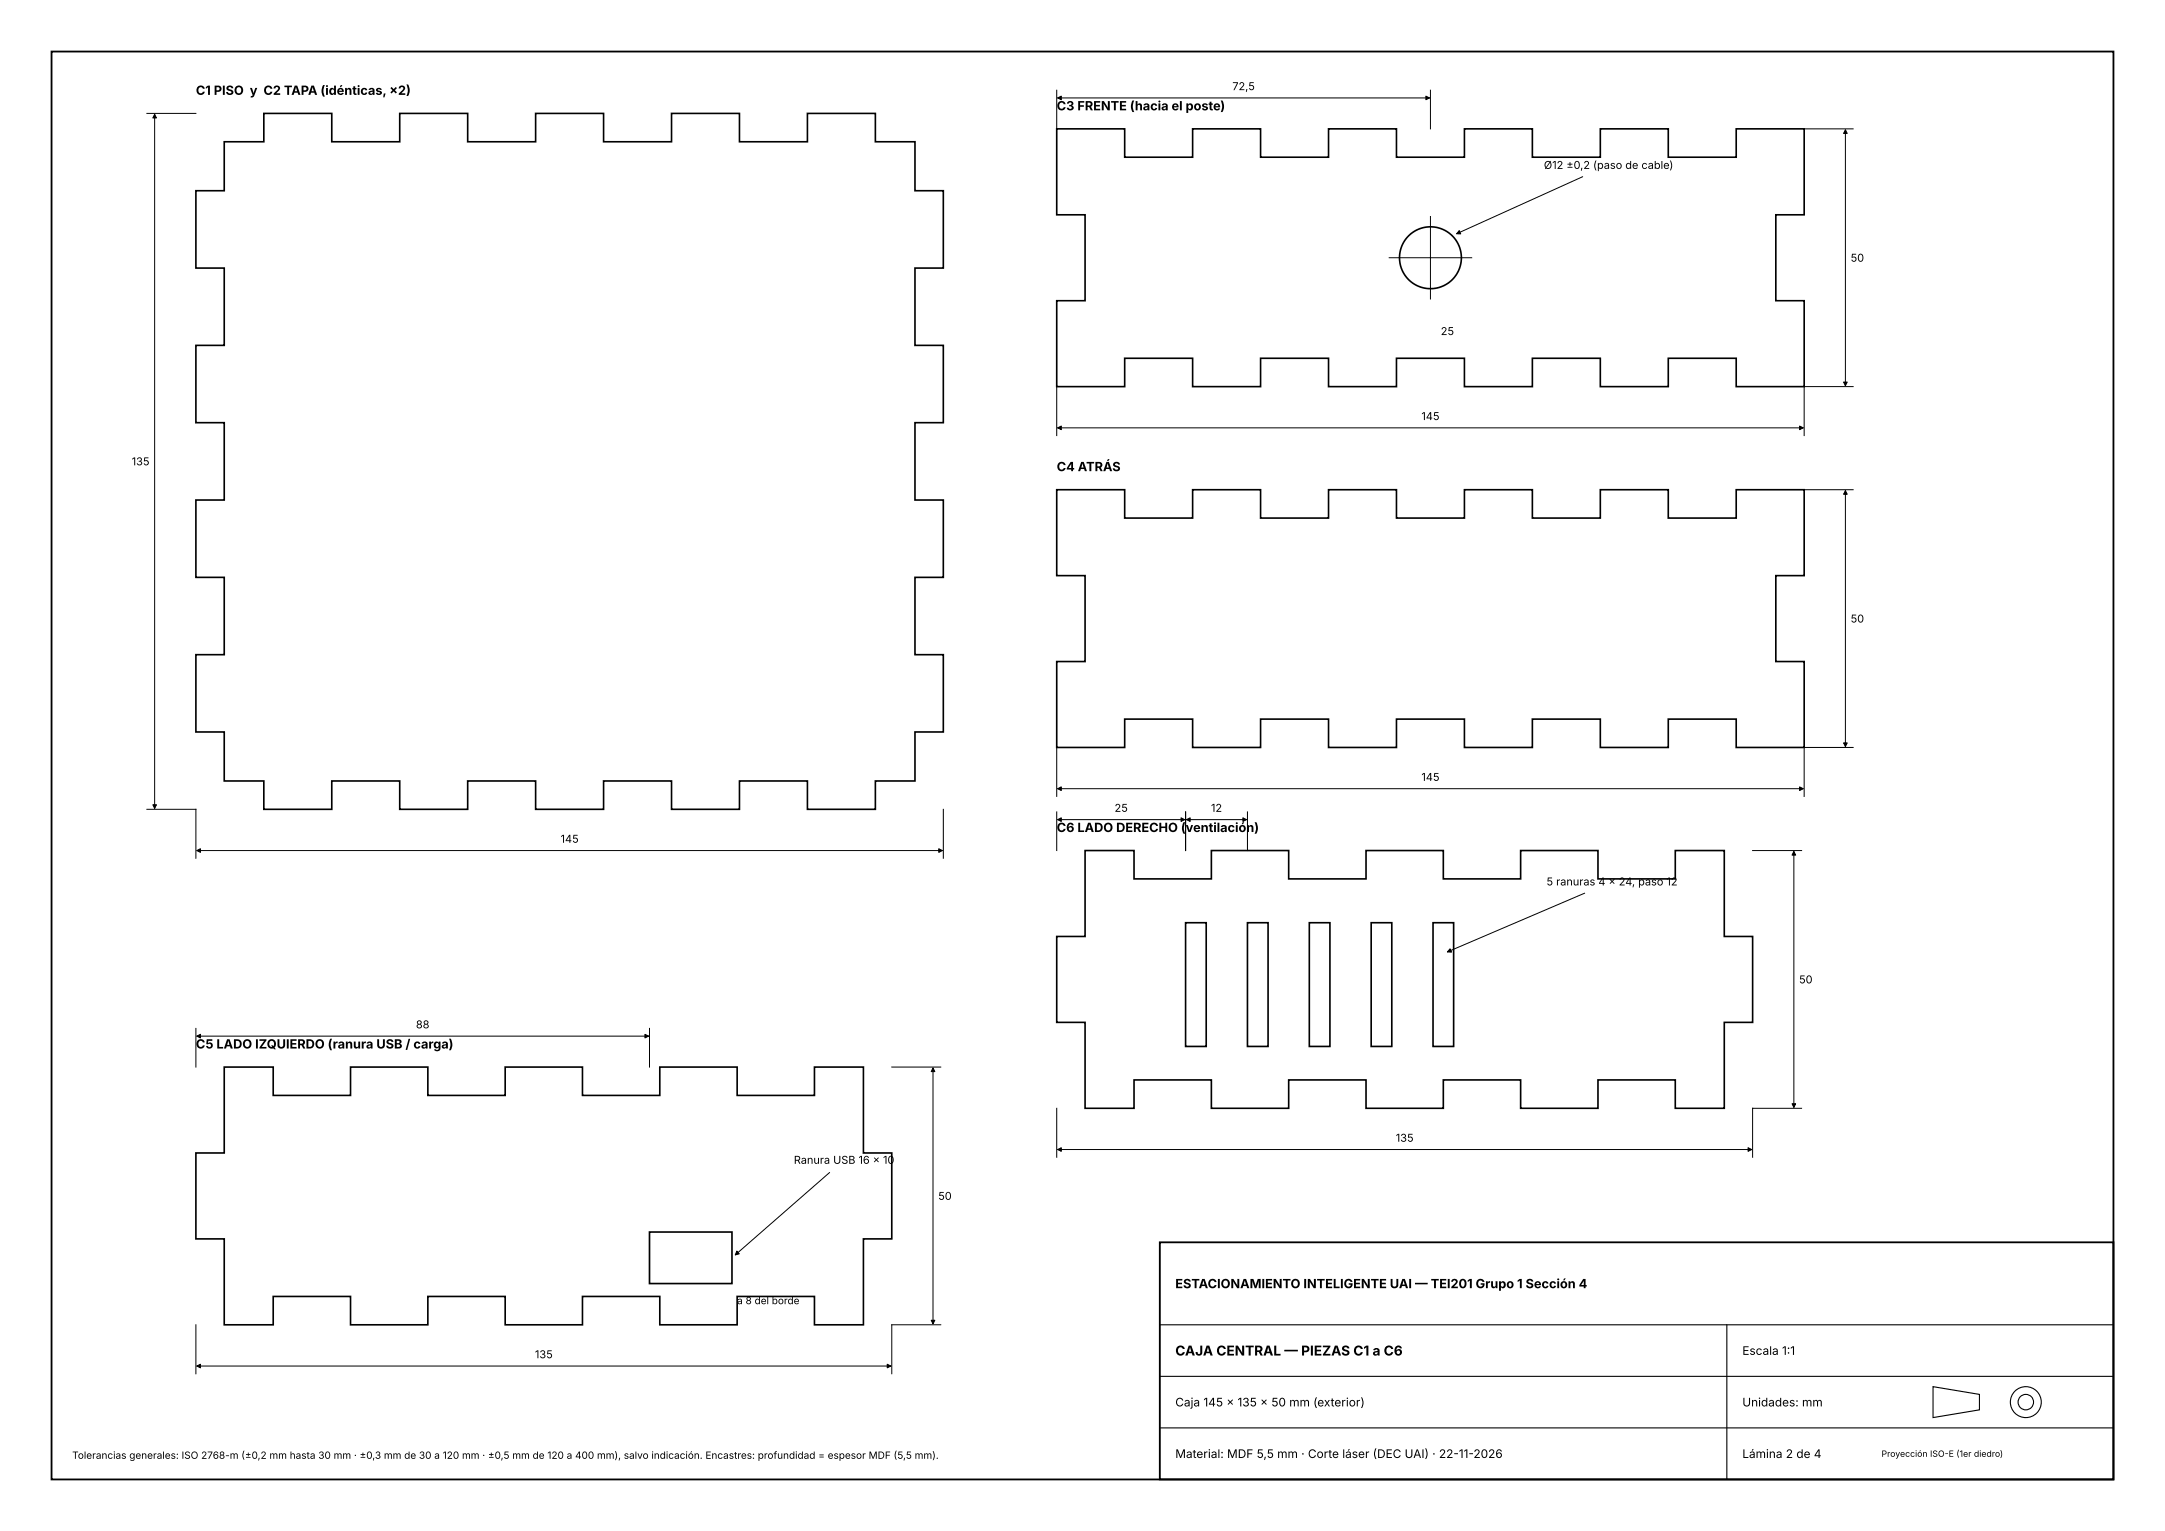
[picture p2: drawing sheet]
<svg xmlns="http://www.w3.org/2000/svg" width="420mm" height="297mm" viewBox="0 0 420 297" stroke-linecap="round" stroke-linejoin="round" font-family="sans-serif">
<defs><g id="words">
<text font-size="2.6" x="228" y="263">CAJA CENTRAL — PIEZAS C1 a C6</text>
<g font-size="2.5">
<text x="38" y="18.4">C1 PISO y C2 TAPA (idénticas, ×2)</text>
<text x="205" y="21.4">C3 FRENTE (hacia el poste)</text>
<text x="205" y="91.4">C4 ATRÁS</text>
<text x="205" y="161.4">C6 LADO DERECHO (ventilación)</text>
<text x="38" y="203.4">C5 LADO IZQUIERDO (ranura USB / carga)</text>
<text x="228" y="249.9">ESTACIONAMIENTO INTELIGENTE UAI — TEI201 Grupo 1 Sección 4</text>
</g>
<g font-size="2.3">
<text x="338" y="262.8">Escala 1:1</text>
<text x="228" y="272.8">Caja 145 × 135 × 50 mm (exterior)</text>
<text x="338" y="272.8">Unidades: mm</text>
<text x="228" y="282.8">Material: MDF 5,5 mm · Corte láser (DEC UAI) · 22-11-2026</text>
<text x="338" y="282.8">Lámina 2 de 4</text>
</g>
<g font-size="2.1">
<text x="239.1" y="17.5">72,5</text>
<text x="299.5" y="32.8">Ø12 ±0,2 (paso de cable)</text>
<text x="359" y="50.8">50</text>
<text x="279.5" y="65">25</text>
<text x="275.7" y="81.5">145</text>
<text x="25.5" y="90.3">135</text>
<text x="359" y="120.8">50</text>
<text x="275.7" y="151.5">145</text>
<text x="216.2" y="157.5">25</text>
<text x="234.9" y="157.5">12</text>
<text x="108.7" y="163.5">145</text>
<text x="300" y="171.8">5 ranuras 4 × 24, paso 12</text>
<text x="349" y="190.8">50</text>
<text x="80.7" y="199.5">88</text>
<text x="270.8" y="221.5">135</text>
<text x="154" y="225.8">Ranura USB 16 × 10</text>
<text x="182" y="232.8">50</text>
<text x="103.8" y="263.5">135</text>
</g>
<g font-size="1.9">
<text x="143" y="253">a 8 del borde</text>
<text x="14" y="283">Tolerancias generales: ISO 2768-m (±0,2 mm hasta 30 mm · ±0,3 mm de 30 a 120 mm · ±0,5 mm de 120 a 400 mm), salvo indicación. Encastres: profundidad = espesor MDF (5,5 mm).</text>
</g>
<text font-size="1.7" x="365" y="282.6">Proyección ISO-E (1er diedro)</text>
</g></defs>
<path d="M10 10h400v277h-400zM225 241h185v46h-185z" fill="none" stroke="#000" stroke-width=".35"/>
<g fill="none" stroke="#000" stroke-width=".21">
<path d="M225 257h185M335 257v30M225 277h185M225 267h185M375 269l9 1.5v3l-9 1.5z"/>
<circle cx="393" cy="272" r="3"/>
<circle cx="393" cy="272" r="1.5"/>
</g>
<g fill="none" stroke="#000" stroke-width=".32">
<path d="M43.5 27.5h7.7v-5.5h13.2v5.5h13.1v-5.5h13.2v5.5h13.2v-5.5h13.2v5.5h13.2v-5.5h13.2v5.5h13.1v-5.5h13.2v5.5h7.7v9.5h5.5v15h-5.5v15h5.5v15h-5.5v15h5.5v15h-5.5v15h5.5v15h-5.5v9.5h-7.7v5.5h-13.2v-5.5h-13.1v5.5h-13.2v-5.5h-13.2v5.5h-13.2v-5.5h-13.2v5.5h-13.2v-5.5h-13.1v5.5h-13.2v-5.5h-7.7v-9.5h-5.5v-15h5.5v-15h-5.5v-15h5.5v-15h-5.5v-15h5.5v-15h-5.5v-15h5.5zM205 25h13.2v5.5h13.2v-5.5h13.1v5.5h13.2v-5.5h13.2v5.5h13.2v-5.5h13.2v5.5h13.2v-5.5h13.1v5.5h13.2v-5.5h13.2v16.7h-5.5v16.6h5.5v16.7h-13.2v-5.5h-13.2v5.5h-13.1v-5.5h-13.2v5.5h-13.2v-5.5h-13.2v5.5h-13.2v-5.5h-13.2v5.5h-13.1v-5.5h-13.2v5.5h-13.2v-16.7h5.5v-16.6h-5.5zM205 95h13.2v5.5h13.2v-5.5h13.1v5.5h13.2v-5.5h13.2v5.5h13.2v-5.5h13.2v5.5h13.2v-5.5h13.1v5.5h13.2v-5.5h13.2v16.7h-5.5v16.6h5.5v16.7h-13.2v-5.5h-13.2v5.5h-13.1v-5.5h-13.2v5.5h-13.2v-5.5h-13.2v5.5h-13.2v-5.5h-13.2v5.5h-13.1v-5.5h-13.2v5.5h-13.2v-16.7h5.5v-16.6h-5.5zM210.5 165h9.5v5.5h15v-5.5h15v5.5h15v-5.5h15v5.5h15v-5.5h15v5.5h15v-5.5h9.5v16.7h5.5v16.6h-5.5v16.7h-9.5v-5.5h-15v5.5h-15v-5.5h-15v5.5h-15v-5.5h-15v5.5h-15v-5.5h-15v5.5h-9.5v-16.7h-5.5v-16.6h5.5zM230 179h4v24h-4zM242 179h4v24h-4zM254 179h4v24h-4zM266 179h4v24h-4zM278 179h4v24h-4zM43.5 207h9.5v5.5h15v-5.5h15v5.5h15v-5.5h15v5.5h15v-5.5h15v5.5h15v-5.5h9.5v16.7h5.5v16.6h-5.5v16.7h-9.5v-5.5h-15v5.5h-15v-5.5h-15v5.5h-15v-5.5h-15v5.5h-15v-5.5h-15v5.5h-9.5v-16.7h-5.5v-16.6h5.5zM126 239h16v10h-16z"/>
<circle cx="277.5" cy="50" r="6"/>
</g>
<g fill="none" stroke="#000" stroke-width=".19">
<path d="M205 17.5v7.5M205.2 19h72.1M277.5 17.5v7.5M28.5 22h9.5M30 22.2v134.6M307 34.3l-24.4 11M350 25h9.5M358 25.2v49.6M269.5 50h16M277.5 42v16M205 75v9.5M359.5 75h-9.5v9.5"/>
<path d="M205.2 83h144.6M350 95h9.5M358 95.2v49.6M28.5 157h9.5v9.5M183 157v9.5M205 145v9.5M205 157.5v7.5M205.2 153h144.6M205.2 159h24.6M230 157.5v7.5M230.2 159h11.6M242 157.5v7.5"/>
<path d="M359.5 145h-9.5v9.5M38.2 165h144.6M307.4 173.3l-26.6 11.4M340 165h9.5M348 165.2v49.6M38 199.5v7.5M126 199.5v7.5M38.2 201h87.6M173 207h9.5M181 207.2v49.6M205 215v9.5M349.5 215h-9.5v9.5"/>
<path d="M160.9 227.5l-18.3 15.9M205.2 223h134.6M38 257v9.5M182.5 257h-9.5v9.5M38.2 265h134.6"/>
</g>
<g fill="#000" stroke="#000" stroke-width=".19">
<path d="M205.2 19l.7-.4v.8zM276.6 18.6l.7 .4-.7 .4zM30 22.2l.4 .7h-.8zM358 25.2l.4 .7h-.8zM283.1 44.7l.3 .7-.8-.1zM357.6 74.1h.8l-.4 .7zM205.2 83l.7-.4v.8zM349.1 82.6l.7 .4-.7 .4zM358 95.2l.4 .7h-.8zM29.6 156.1h.8l-.4 .7zM205.2 153l.7-.4v.8zM205.2 159l.7-.4v.8z"/>
<path d="M229.1 158.6l.7 .4-.7 .4zM230.2 159l.7-.4v.8zM241.1 158.6l.7 .4-.7 .4zM349.1 152.6l.7 .4-.7 .4zM357.6 144.1h.8l-.4 .7zM38.2 165l.7-.4v.8zM182.1 164.6l.7 .4-.7 .4zM348 165.2l.4 .7h-.8zM281.3 184.1l.3 .6h-.8zM38.2 201l.7-.4v.8zM125.1 200.6l.7 .4-.7 .4zM181 207.2l.4 .7h-.8z"/>
<path d="M347.6 214.1h.8l-.4 .7zM205.2 223l.7-.4v.8zM339.1 222.6l.7 .4-.7 .4zM142.9 242.7l.5 .5-.8 .2zM180.6 256.1h.8l-.4 .7zM38.2 265l.7-.4v.8zM172.1 264.6l.7 .4-.7 .4z"/>
</g>
<use href="#words"/>
</svg>
